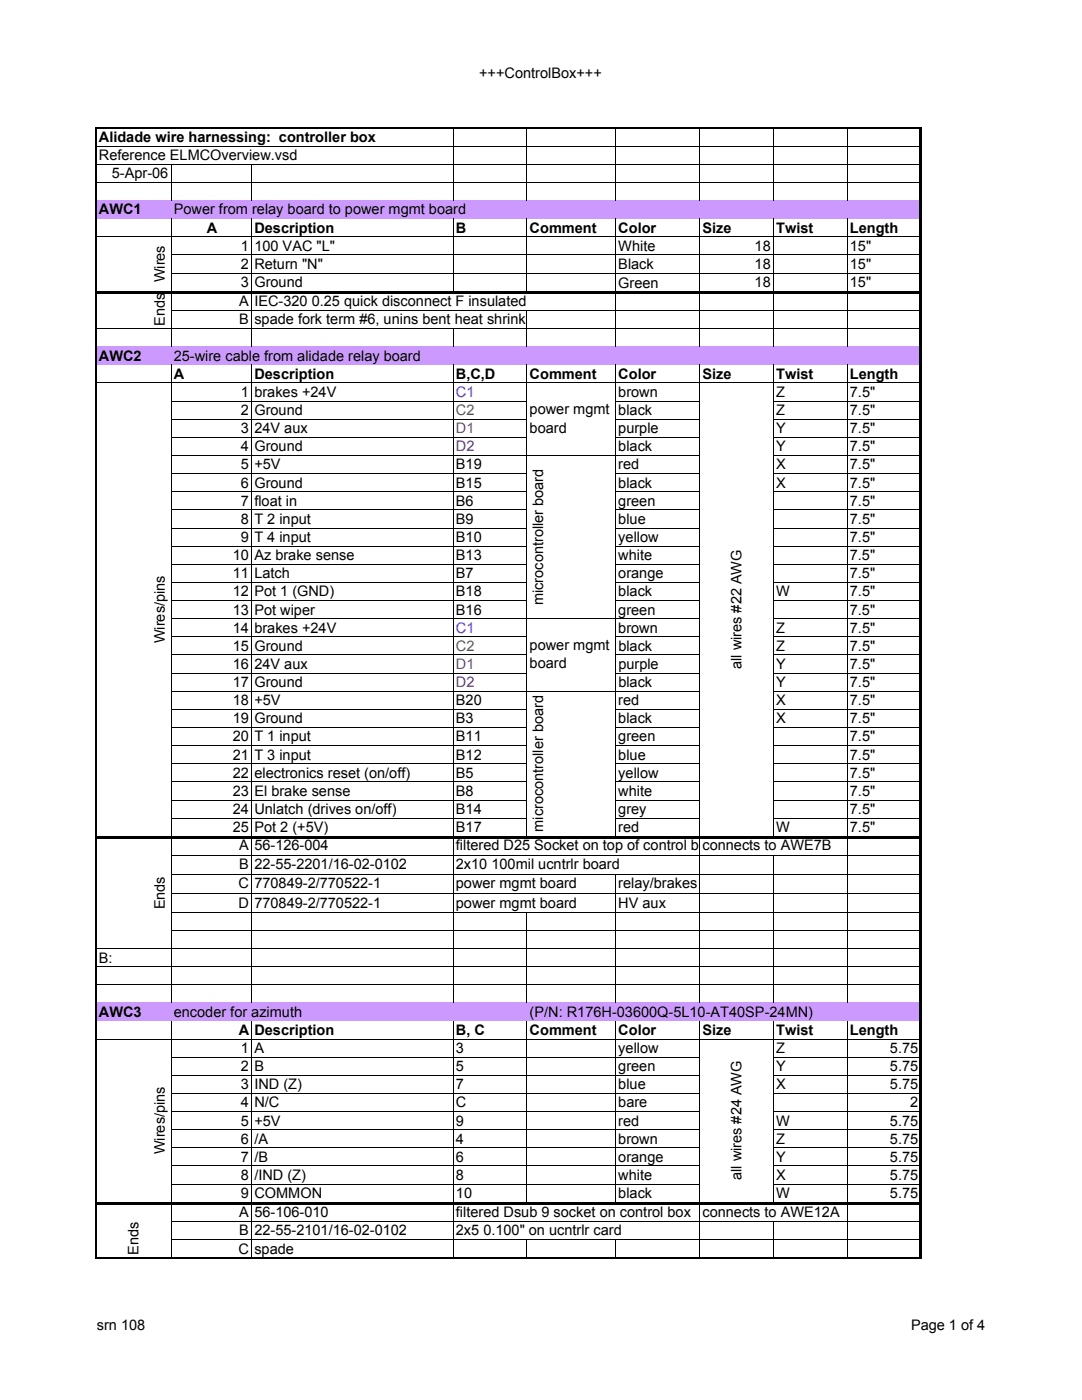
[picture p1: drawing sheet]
<svg xmlns="http://www.w3.org/2000/svg" width="216mm" height="279mm" viewBox="0 0 216 279" stroke-linecap="round" stroke-linejoin="round" font-family="sans-serif">
<defs><g id="words">
<g font-size="2.9">
<text x="95.6" y="15.7">+++ControlBox+++</text>
<text x="19.7" y="28.3">Alidade wire harnessing: controller box</text>
<text x="19.7" y="31.9">Reference ELMCOverview.vsd</text>
<text x="22.3" y="35.6">5-Apr-06</text>
<text x="19.7" y="42.8">AWC1</text>
<text x="34.7" y="42.8">Power from relay board to power mgmt board</text>
<text x="41.3" y="46.4">A</text>
<text x="50.8" y="46.4">Description</text>
<text x="91" y="46.4">B</text>
<text x="105.7" y="46.4">Comment</text>
<text x="123.4" y="46.4">Color</text>
<text x="140.2" y="46.4">Size</text>
<text x="154.9" y="46.4">Twist</text>
<text x="169.6" y="46.4">Length</text>
<text x="48.1" y="50">1 100 VAC &quot;L&quot;</text>
<text x="48.1" y="53.7">2 Return &quot;N&quot;</text>
<text x="123.4" y="50.1">White</text>
<text x="123.4" y="53.7">Black</text>
<text x="150.6" y="50">18</text>
<text x="150.6" y="53.7">18</text>
<text x="169.6" y="50">15&quot;</text>
<text x="169.6" y="53.7">15&quot;</text>
<text x="32.9" y="56.3" transform="rotate(-90 32.9 56.3)">Wires</text>
<text x="48.1" y="57.2">3 Ground</text>
<text x="123.4" y="57.4">Green</text>
<text x="150.6" y="57.2">18</text>
<text x="169.6" y="57.2">15&quot;</text>
<text x="32.9" y="65" transform="rotate(-90 32.9 65)">Ends</text>
<text x="47.8" y="61.1">A IEC-320 0.25 quick disconnect F insulated</text>
<text x="47.8" y="64.7">B spade fork term #6, unins bent heat shrink</text>
<text x="19.7" y="72">AWC2</text>
<text x="34.7" y="72">25-wire cable from alidade relay board</text>
<text x="34.7" y="75.6">A</text>
<text x="50.8" y="75.6">Description</text>
<text x="91" y="75.6">B,C,D</text>
<text x="105.7" y="75.6">Comment</text>
<text x="123.4" y="75.6">Color</text>
<text x="140.2" y="75.6">Size</text>
<text x="154.9" y="75.6">Twist</text>
<text x="169.6" y="75.6">Length</text>
<text x="48.1" y="79.2">1 brakes +24V</text>
<text x="48.1" y="82.8">2 Ground</text>
<text x="105.7" y="82.7">power mgmt</text>
<text x="123.4" y="79.2">brown</text>
<text x="123.4" y="82.8">black</text>
<text x="154.9" y="79.2">Z</text>
<text x="154.9" y="82.8">Z</text>
<text x="169.6" y="79.2">7.5&quot;</text>
<text x="169.6" y="82.8">7.5&quot;</text>
<text x="48.1" y="86.4">3 24V aux</text>
<text x="105.7" y="86.3">board</text>
<text x="123.4" y="86.4">purple</text>
<text x="154.9" y="86.4">Y</text>
<text x="169.6" y="86.4">7.5&quot;</text>
<text x="48.1" y="90.1">4 Ground</text>
<text x="48.1" y="93.7">5 +5V</text>
<text x="91" y="93.7">B19</text>
<text x="123.4" y="93.7">red</text>
<text x="123.4" y="90.1">black</text>
<text x="154.9" y="93.7">X</text>
<text x="154.9" y="90.1">Y</text>
<text x="169.6" y="93.7">7.5&quot;</text>
<text x="169.6" y="90.1">7.5&quot;</text>
<text x="48.1" y="97.3">6 Ground</text>
<text x="48.1" y="100.9">7 float in</text>
<text x="91" y="97.3">B15</text>
<text x="91" y="100.9">B6</text>
<text x="123.4" y="97.3">black</text>
<text x="123.4" y="100.9">green</text>
<text x="154.9" y="97.3">X</text>
<text x="169.6" y="97.3">7.5&quot;</text>
<text x="169.6" y="100.9">7.5&quot;</text>
<text x="48.1" y="104.5">8 T 2 input</text>
<text x="91" y="104.5">B9</text>
<text x="123.4" y="104.5">blue</text>
<text x="169.6" y="104.5">7.5&quot;</text>
<text x="46.5" y="111.8">10 Az brake sense</text>
<text x="48.1" y="108.2">9 T 4 input</text>
<text x="91" y="111.8">B13</text>
<text x="91" y="108.2">B10</text>
<text x="123.4" y="111.8">white</text>
<text x="123.4" y="108.2">yellow</text>
<text x="169.6" y="111.8">7.5&quot;</text>
<text x="169.6" y="108.2">7.5&quot;</text>
<text x="46.5" y="115.4">11 Latch</text>
<text x="46.5" y="119">12 Pot 1 (GND)</text>
<text x="91" y="115.4">B7</text>
<text x="91" y="119">B18</text>
<text x="123.4" y="115.4">orange</text>
<text x="123.4" y="119">black</text>
<text x="154.9" y="119">W</text>
<text x="169.6" y="115.4">7.5&quot;</text>
<text x="169.6" y="119">7.5&quot;</text>
<text x="46.5" y="122.6">13 Pot wiper</text>
<text x="91" y="122.6">B16</text>
<text x="108.4" y="120.8" transform="rotate(-90 108.4 120.8)">microcontroller board</text>
<text x="123.4" y="122.6">green</text>
<text x="169.6" y="122.6">7.5&quot;</text>
<text x="32.9" y="128.4" transform="rotate(-90 32.9 128.4)">Wires/pins</text>
<text x="46.5" y="126.3">14 brakes +24V</text>
<text x="46.5" y="129.9">15 Ground</text>
<text x="105.7" y="129.8">power mgmt</text>
<text x="123.4" y="126.3">brown</text>
<text x="123.4" y="129.9">black</text>
<text x="154.9" y="126.3">Z</text>
<text x="154.9" y="129.9">Z</text>
<text x="169.6" y="126.3">7.5&quot;</text>
<text x="169.6" y="129.9">7.5&quot;</text>
<text x="46.5" y="133.5">16 24V aux</text>
<text x="46.5" y="137.1">17 Ground</text>
<text x="105.7" y="133.4">board</text>
<text x="123.4" y="133.5">purple</text>
<text x="123.4" y="137.1">black</text>
<text x="148" y="133.5" transform="rotate(-90 148 133.5)">all wires #22 AWG</text>
<text x="154.9" y="133.5">Y</text>
<text x="154.9" y="137.1">Y</text>
<text x="169.6" y="133.5">7.5&quot;</text>
<text x="169.6" y="137.1">7.5&quot;</text>
<text x="46.5" y="140.7">18 +5V</text>
<text x="91" y="140.7">B20</text>
<text x="123.4" y="140.7">red</text>
<text x="154.9" y="140.7">X</text>
<text x="169.6" y="140.7">7.5&quot;</text>
<text x="46.5" y="144.4">19 Ground</text>
<text x="46.5" y="148">20 T 1 input</text>
<text x="91" y="144.4">B3</text>
<text x="91" y="148">B11</text>
<text x="123.4" y="144.4">black</text>
<text x="123.4" y="148">green</text>
<text x="154.9" y="144.4">X</text>
<text x="169.6" y="144.4">7.5&quot;</text>
<text x="169.6" y="148">7.5&quot;</text>
<text x="46.5" y="151.6">21 T 3 input</text>
<text x="46.5" y="155.2">22 electronics reset (on/off)</text>
<text x="91" y="155.2">B5</text>
<text x="91" y="151.6">B12</text>
<text x="123.4" y="155.2">yellow</text>
<text x="123.4" y="151.6">blue</text>
<text x="169.6" y="155.2">7.5&quot;</text>
<text x="169.6" y="151.6">7.5&quot;</text>
<text x="46.5" y="158.8">23 El brake sense</text>
<text x="91" y="158.8">B8</text>
<text x="123.4" y="158.8">white</text>
<text x="169.6" y="158.8">7.5&quot;</text>
<text x="46.5" y="162.5">24 Unlatch (drives on/off)</text>
<text x="46.5" y="166">25 Pot 2 (+5V)</text>
<text x="91" y="162.5">B14</text>
<text x="91" y="166">B17</text>
<text x="108.4" y="166" transform="rotate(-90 108.4 166)">microcontroller board</text>
<text x="123.4" y="162.5">grey</text>
<text x="123.4" y="166">red</text>
<text x="154.9" y="166">W</text>
<text x="169.6" y="162.5">7.5&quot;</text>
<text x="169.6" y="166">7.5&quot;</text>
<text x="47.8" y="173.5">B 22-55-2201/16-02-0102</text>
<text x="47.8" y="169.6">A</text>
<text x="50.8" y="169.6">56-126-004</text>
<text x="91" y="173.5">2x10 100mil ucntrlr board</text>
<text x="91" y="169.6">filtered D25 Socket on top of control b connects to AWE7B</text>
<text x="47.6" y="177.3">C 770849-2/770522-1</text>
<text x="91" y="177.3">power mgmt board</text>
<text x="123.4" y="177.3">relay/brakes</text>
<text x="32.9" y="181.5" transform="rotate(-90 32.9 181.5)">Ends</text>
<text x="47.6" y="181.2">D 770849-2/770522-1</text>
<text x="91" y="181.2">power mgmt board</text>
<text x="123.4" y="181.2">HV aux</text>
<text x="19.7" y="192.1">B:</text>
<text x="19.7" y="202.9">AWC3</text>
<text x="34.7" y="202.9">encoder for azimuth</text>
<text x="105.7" y="202.9">(P/N: R176H-03600Q-5L10-AT40SP-24MN)</text>
<text x="47.6" y="206.5">A</text>
<text x="50.8" y="206.5">Description</text>
<text x="91" y="206.5">B, C</text>
<text x="105.7" y="206.5">Comment</text>
<text x="123.4" y="206.5">Color</text>
<text x="140.2" y="206.5">Size</text>
<text x="154.9" y="206.5">Twist</text>
<text x="169.6" y="206.5">Length</text>
<text x="48.1" y="210.1">1 A</text>
<text x="48.1" y="213.8">2 B</text>
<text x="91" y="210.1">3</text>
<text x="91" y="213.8">5</text>
<text x="123.4" y="210.1">yellow</text>
<text x="123.4" y="213.8">green</text>
<text x="154.9" y="210.1">Z</text>
<text x="154.9" y="213.8">Y</text>
<text x="177.6" y="210.1">5.75</text>
<text x="177.6" y="213.8">5.75</text>
<text x="48.1" y="217.4">3 IND (Z)</text>
<text x="48.1" y="221">4 N/C</text>
<text x="91" y="221">C</text>
<text x="91" y="217.4">7</text>
<text x="123.4" y="221">bare</text>
<text x="123.4" y="217.4">blue</text>
<text x="154.9" y="217.4">X</text>
<text x="177.6" y="217.4">5.75</text>
<text x="181.6" y="221">2</text>
<text x="48.1" y="224.6">5 +5V</text>
<text x="91" y="224.6">9</text>
<text x="123.4" y="224.6">red</text>
<text x="154.9" y="224.6">W</text>
<text x="177.6" y="224.6">5.75</text>
<text x="32.9" y="230.4" transform="rotate(-90 32.9 230.4)">Wires/pins</text>
<text x="48.1" y="228.2">6 /A</text>
<text x="48.1" y="231.9">7 /B</text>
<text x="91" y="228.2">4</text>
<text x="91" y="231.9">6</text>
<text x="123.4" y="228.2">brown</text>
<text x="123.4" y="231.9">orange</text>
<text x="154.9" y="231.9">Y</text>
<text x="154.9" y="228.2">Z</text>
<text x="177.6" y="231.9">5.75</text>
<text x="177.6" y="228.2">5.75</text>
<text x="48.1" y="235.5">8 /IND (Z)</text>
<text x="48.1" y="239">9 COMMON</text>
<text x="91" y="239">10</text>
<text x="91" y="235.5">8</text>
<text x="123.4" y="239">black</text>
<text x="123.4" y="235.5">white</text>
<text x="148" y="235.5" transform="rotate(-90 148 235.5)">all wires #24 AWG</text>
<text x="154.9" y="239">W</text>
<text x="154.9" y="235.5">X</text>
<text x="177.6" y="239">5.75</text>
<text x="177.6" y="235.5">5.75</text>
<text x="47.8" y="242.9">A 56-106-010</text>
<text x="91" y="242.9">filtered Dsub 9 socket on control box</text>
<text x="140.2" y="242.9">connects to AWE12A</text>
<text x="27.7" y="250.4" transform="rotate(-90 27.7 250.4)">Ends</text>
<text x="47.6" y="250.2">C spade</text>
<text x="47.8" y="246.6">B 22-55-2101/16-02-0102</text>
<text x="91" y="246.6">2x5 0.100&quot; on ucntrlr card</text>
<text x="19.3" y="265.5">srn 108</text>
<text x="181.8" y="265.5">Page 1 of 4</text>
</g>
<g font-size="2.9" fill="#00f">
<text x="91" y="79.2">C1</text>
<text x="91" y="126.3">C1</text>
</g>
<g font-size="2.9" fill="#808000">
<text x="91" y="82.8">C2</text>
<text x="91" y="129.9">C2</text>
</g>
<g font-size="2.9" fill="#9a3365">
<text x="91" y="86.4">D1</text>
<text x="91" y="133.5">D1</text>
</g>
<g font-size="2.9" fill="#33339a">
<text x="91" y="90.1">D2</text>
<text x="91" y="137.1">D2</text>
</g>
</g></defs>
<g fill="#cc9aff">
<path d="M19.3 40h164.3v3.6h-164.3z"/>
<path d="M19.3 69.2h164.3v3.6h-164.3z"/>
<path d="M19.3 200.1h164.3v3.7h-164.3z"/>
</g>
<g fill="none" stroke="#000" stroke-width=".2">
<path d="M19.3 25.7h164.6M19.3 29.2h164.2M19.3 32.8h164.2M19.3 36.4h164.2M34.1 32.8v7.2M50.2 32.8v7.2M90.4 25.8v14.2M105.1 25.8v14.2M122.8 25.8v14.2M139.6 25.8v14.2M154.3 25.8v14.2M169 25.8v14.2"/>
<path d="M19.3 47.3h164.2M34.1 43.6v14.4M34.1 58.6v10.6M34.1 50.9h149.4M34.1 54.5h149.4M50.2 43.6v14.4M50.2 58.6v10.6M90.4 43.6v14.4M105.1 43.6v14.4M122.8 43.6v14.4M122.8 58.6v10.6M139.6 43.6v14.4"/>
<path d="M139.6 58.6v10.6M154.3 43.6v14.4M154.3 58.6v10.6M169 43.6v14.4M169 58.6v10.6M19.3 65.6h164.2M19.3 76.4h164.2M34.1 72.8v94M34.1 61.9h149.4M50.2 72.8v94M90.4 65.6v3.6M90.4 72.8v94"/>
<path d="M105.1 62v7.2M105.1 72.8v94M122.8 72.8v94M139.6 72.8v94M154.3 72.8v94M169 72.8v94M34.1 80h71.1M34.1 83.7h71.1M34.1 87.3h71.1M34.1 90.9h105.5M34.1 94.5h71.1M34.1 98.1h71.1"/>
<path d="M122.9 80h16.7M122.9 83.7h16.7M122.9 87.3h16.7M122.9 94.5h16.7M122.9 98.1h16.7M154.3 80h29.2M154.3 83.7h29.2M154.3 87.3h29.2M154.3 90.9h29.2M154.3 94.5h29.2M154.3 98.1h29.2M34.1 101.8h71.1"/>
<path d="M34.1 105.4h71.1M34.1 109h71.1M34.1 112.6h71.1M34.1 116.2h71.1M34.1 119.9h71.1M122.9 101.8h16.7M122.9 105.4h16.7M122.9 109h16.7M122.9 112.6h16.7M122.9 116.2h16.7M122.9 119.9h16.7M154.3 101.8h29.2"/>
<path d="M154.3 105.4h29.2M154.3 109h29.2M154.3 112.6h29.2M154.3 116.2h29.2M154.3 119.9h29.2M34.1 123.5h105.5M34.1 127.1h71.1M34.1 130.7h71.1M34.1 134.3h71.1M34.1 138h105.5M122.9 127.1h16.7M122.9 130.7h16.7"/>
<path d="M122.9 134.3h16.7M154.3 123.5h29.2M154.3 127.1h29.2M154.3 130.7h29.2M154.3 134.3h29.2M154.3 138h29.2M34.1 141.6h71.1M34.1 145.2h71.1M34.1 148.8h71.1M34.1 152.4h71.1M34.1 156.1h71.1M34.1 159.7h71.1"/>
<path d="M122.9 141.6h16.7M122.9 145.2h16.7M122.9 148.8h16.7M122.9 152.4h16.7M122.9 156.1h16.7M122.9 159.7h16.7M154.3 141.6h29.2M154.3 145.2h29.2M154.3 148.8h29.2M154.3 152.4h29.2M154.3 156.1h29.2M154.3 159.7h29.2"/>
<path d="M34.1 167.4v32.7M34.1 163.3h71.1M34.1 170.7h149.4M34.1 174.6h149.4M34.1 178.4h149.4M50.2 167.4v32.7M90.4 167.4v32.7M122.8 174.6v25.5M122.9 163.3h16.7M139.6 167.4v32.7M154.3 170.8v29.3M154.3 163.3h29.2"/>
<path d="M169 167.4v32.7M19.3 189.3h164.2M19.3 192.9h164.2M19.3 196.5h164.2M34.1 182h149.4M34.1 185.6h149.4M105.1 182v18.1M19.3 207.4h164.2M34.1 203.8v36.1M34.1 211h105.5M34.1 214.6h105.5M34.1 218.2h105.5"/>
<path d="M50.2 203.8v36.1M90.4 203.8v36.1M105.1 203.8v36.1M122.8 203.8v36.1M139.6 203.8v36.1M154.3 203.8v36.1M154.3 211h29.2M154.3 214.6h29.2M154.3 218.2h29.2M169 203.8v36.1M34.1 221.8h105.5M34.1 225.5h105.5"/>
<path d="M34.1 229.1h105.5M34.1 232.7h105.5M34.1 236.3h105.5M154.3 221.8h29.2M154.3 225.5h29.2M154.3 229.1h29.2M154.3 232.7h29.2M154.3 236.3h29.2M19.3 251h164.2M34.1 240.4v10.6M34.1 243.8h149.4M34.1 247.4h149.4"/>
<path d="M50.2 240.4v10.6M90.4 240.4v10.6M105.1 247.4v3.6M122.8 247.4v3.6M139.6 240.4v10.6M154.3 243.8v7.2M169 240.4v10.6"/>
</g>
<path d="M183.7 25.8v225.2" fill="none" stroke="#000" stroke-width=".42"/>
<path d="M19.3 58h164.6v.6h-164.6zM19.3 166.8h164.6v.6h-164.6zM19.3 239.9h164.6v.5h-164.6z" fill="#000"/>
<path d="M19 25.5h164.9M19.2 25.4v225.7M183.8 25.4v225.7M19 251h164.9" fill="none" stroke="#000" stroke-width=".28"/>
<use href="#words"/>
</svg>
